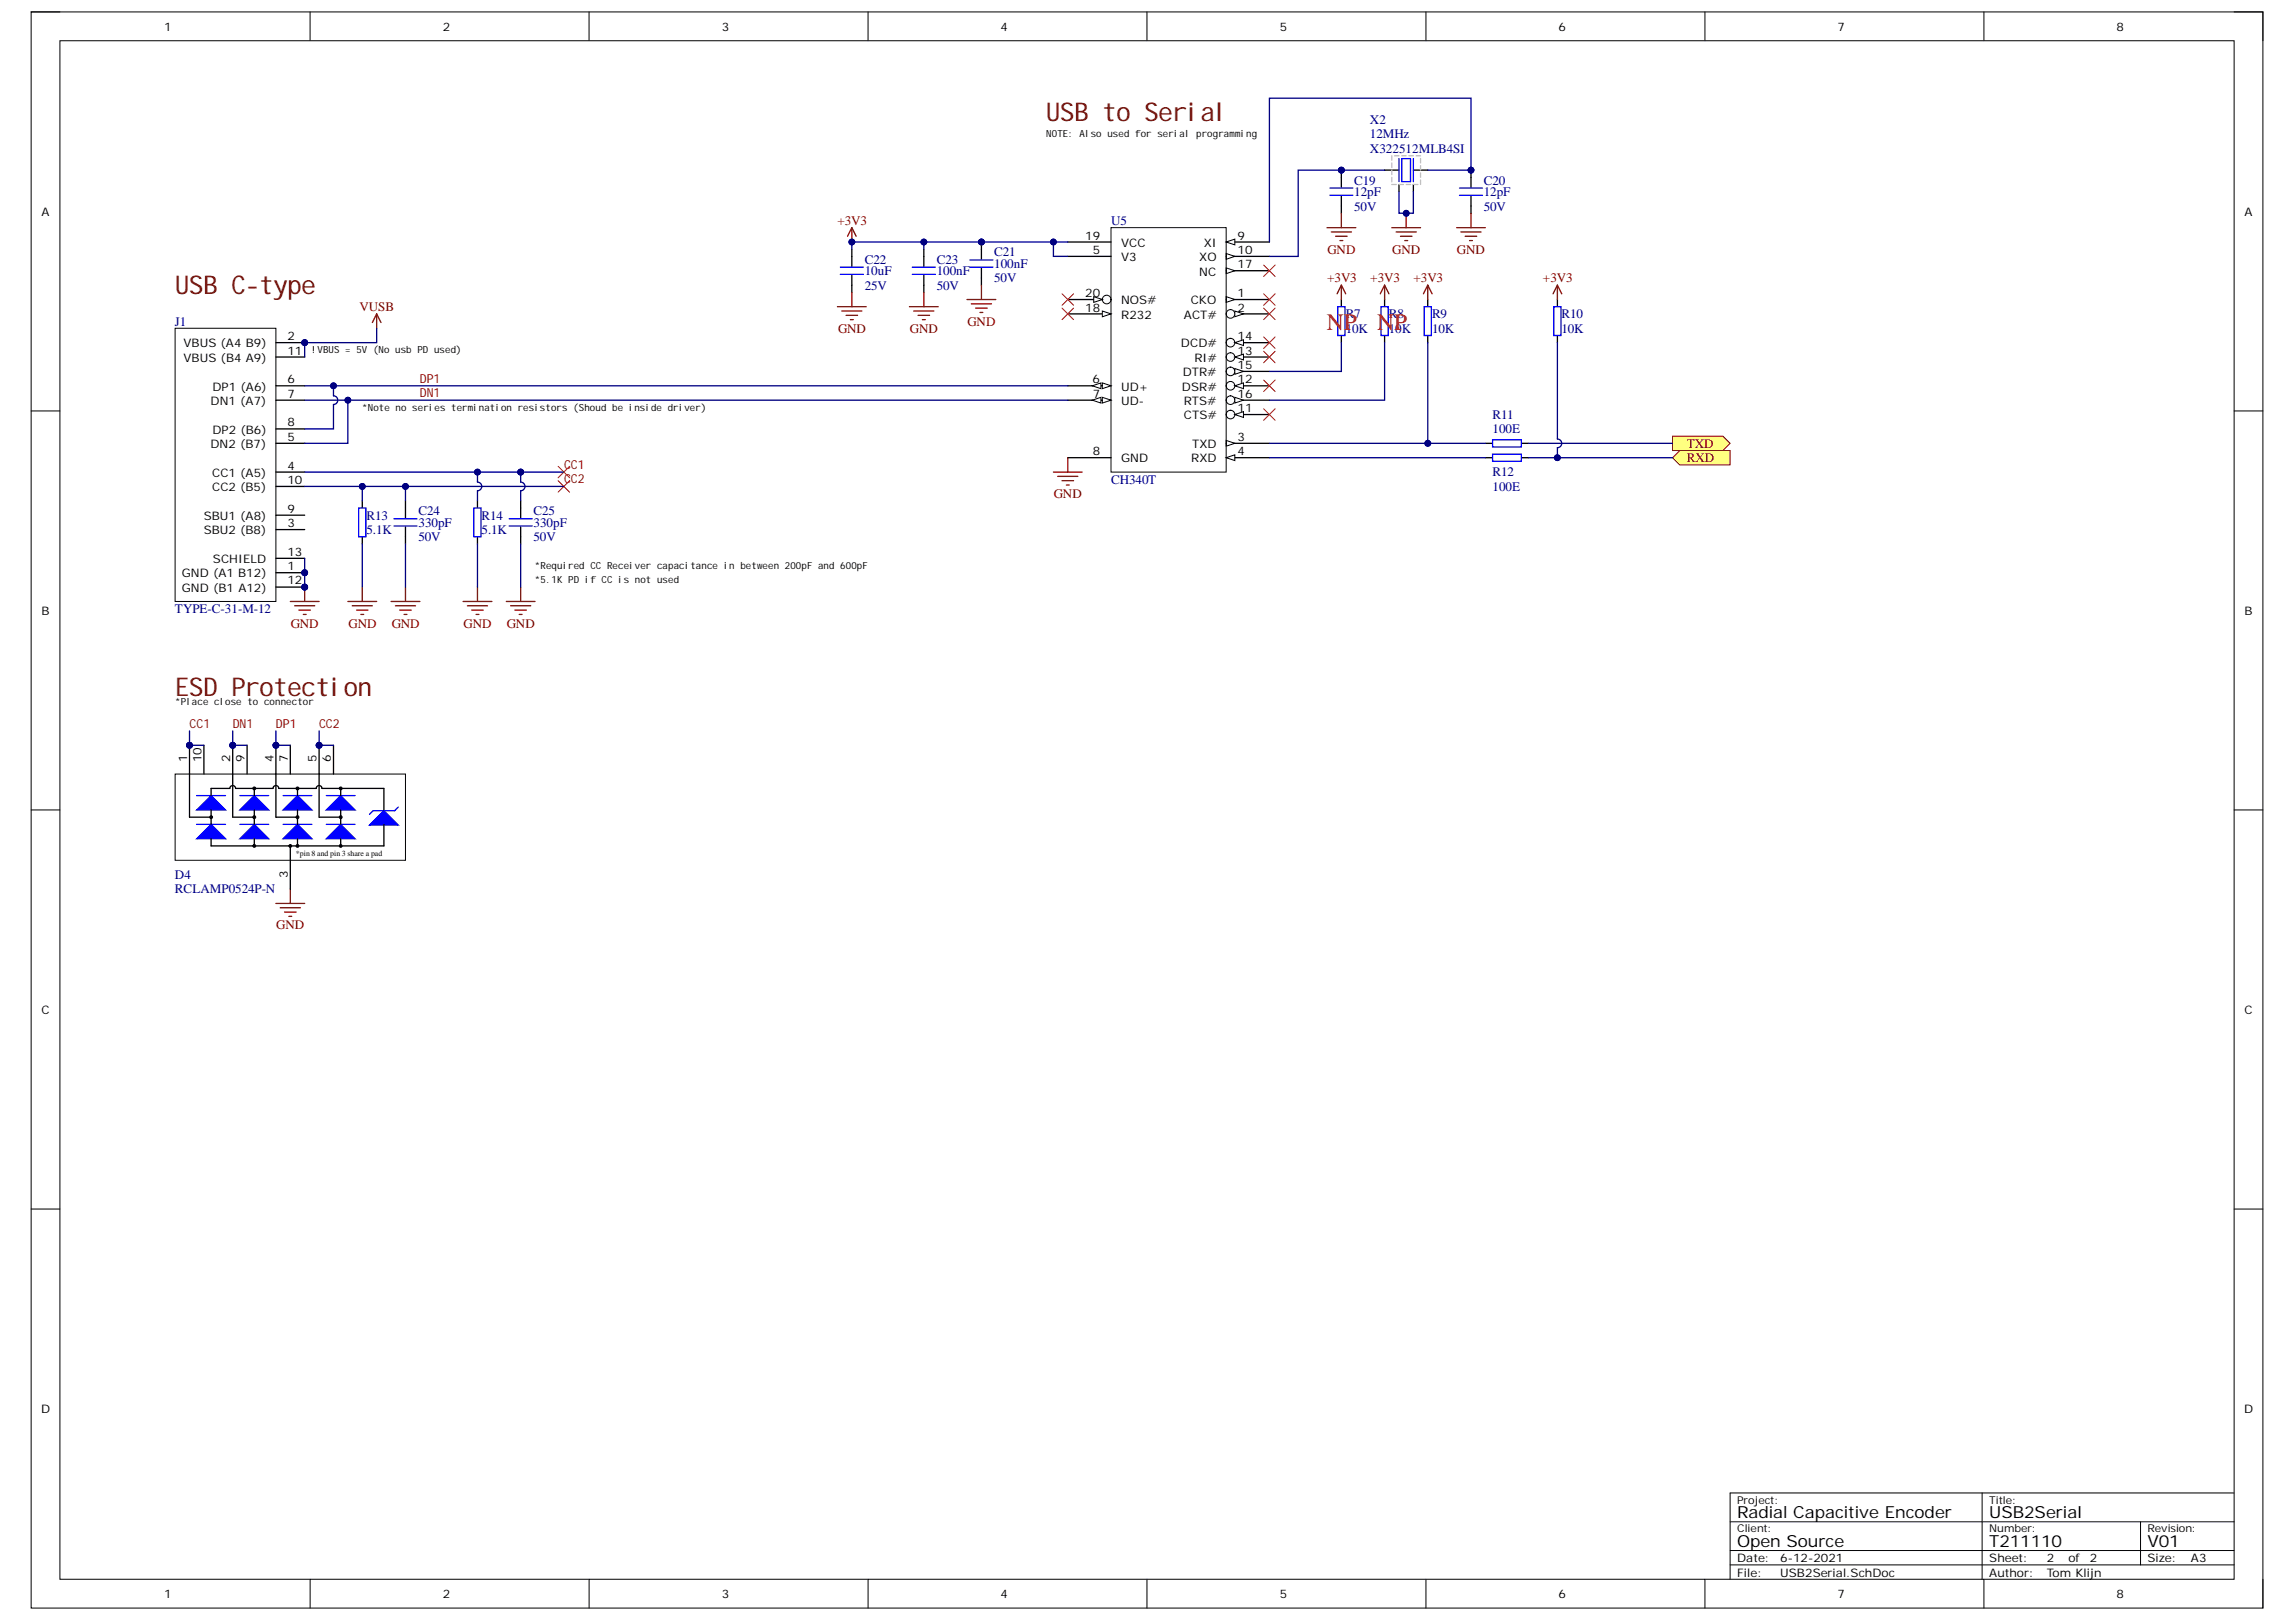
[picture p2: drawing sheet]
<svg xmlns="http://www.w3.org/2000/svg" width="297mm" height="210mm" viewBox="0 0 297 210" stroke-linecap="round" stroke-linejoin="round" font-family="sans-serif">
<defs><g id="words">
<g font-size="3.3" fill="#5b0f00">
<text x="135.4" y="15.7">USB to Serial</text>
<text x="22.7" y="38">USB C-type</text>
<text x="22.7" y="90.1">ESD Protection</text>
</g>
<g font-size="3" fill="#f00">
<text x="171.7" y="42.8">NP</text>
<text x="178.2" y="42.8">NP</text>
</g>
<g font-size="2.2">
<text x="224.7" y="196.5">Radial Capacitive Encoder</text>
<text x="257.4" y="196.5">USB2Serial</text>
<text x="224.7" y="200.2">Open Source</text>
<text x="257.4" y="200.2">T211110</text>
<text x="277.8" y="200.2">V01</text>
</g>
<g font-size="1.7" fill="#000080">
<text x="177.2" y="17.9">12MHz</text>
<text x="177.2" y="16.1">X2</text>
<text x="175.2" y="23.9">C19</text>
<text x="177.2" y="19.8">X322512MLB4SI</text>
<text x="192" y="23.9">C20</text>
<text x="143.7" y="29.1">U5</text>
<text x="175.2" y="27.3">50V</text>
<text x="175.2" y="25.4">12pF</text>
<text x="192" y="27.3">50V</text>
<text x="192" y="25.4">12pF</text>
<text x="111.9" y="34.1">C22</text>
<text x="111.9" y="35.6">10uF</text>
<text x="121.2" y="34.1">C23</text>
<text x="121.2" y="35.6">100nF</text>
<text x="128.6" y="33.2">C21</text>
<text x="128.6" y="34.7">100nF</text>
<text x="111.9" y="37.5">25V</text>
<text x="121.2" y="37.5">50V</text>
<text x="128.6" y="36.6">50V</text>
<text x="174.1" y="41.2">R7</text>
<text x="179.7" y="41.2">R8</text>
<text x="185.3" y="41.2">R9</text>
<text x="202" y="41.2">R10</text>
<text x="22.6" y="42.1">J1</text>
<text x="174.1" y="43.1">10K</text>
<text x="179.7" y="43.1">10K</text>
<text x="185.3" y="43.1">10K</text>
<text x="202" y="43.1">10K</text>
<text x="193.1" y="54.2">R11</text>
<text x="193.1" y="56.1">100E</text>
<text x="143.7" y="62.6">CH340T</text>
<text x="193.1" y="61.7">R12</text>
<text x="193.1" y="63.5">100E</text>
<text x="47.4" y="67.2">R13</text>
<text x="47.4" y="69.1">5.1K</text>
<text x="54.1" y="70">50V</text>
<text x="54.1" y="66.7">C24</text>
<text x="54.1" y="68.2">330pF</text>
<text x="62.3" y="67.2">R14</text>
<text x="62.3" y="69.1">5.1K</text>
<text x="69" y="70">50V</text>
<text x="69" y="66.7">C25</text>
<text x="69" y="68.2">330pF</text>
<text x="22.6" y="79.4">TYPE-C-31-M-12</text>
<text x="22.6" y="113.8">D4</text>
<text x="22.6" y="115.6">RCLAMP0524P-N</text>
</g>
<g font-size="1.7" fill="#800000">
<text x="108.3" y="29.1">+3V3</text>
<text x="171.7" y="32.8">GND</text>
<text x="180.1" y="32.8">GND</text>
<text x="188.5" y="32.8">GND</text>
<text x="46.5" y="40.3">VUSB</text>
<text x="171.7" y="36.6">+3V3</text>
<text x="177.3" y="36.6">+3V3</text>
<text x="182.9" y="36.6">+3V3</text>
<text x="199.6" y="36.6">+3V3</text>
<text x="108.4" y="43.1">GND</text>
<text x="117.7" y="43.1">GND</text>
<text x="125.2" y="42.1">GND</text>
<text x="218.2" y="57.9">TXD</text>
<text x="218.2" y="59.8">RXD</text>
<text x="136.3" y="64.4">GND</text>
<text x="37.6" y="81.2">GND</text>
<text x="45.1" y="81.2">GND</text>
<text x="50.7" y="81.2">GND</text>
<text x="60" y="81.2">GND</text>
<text x="65.6" y="81.2">GND</text>
<text x="35.7" y="120.3">GND</text>
</g>
<g font-size="1.6" fill="#800000">
<text x="54.3" y="49.5">DP1</text>
<text x="54.3" y="51.4">DN1</text>
<text x="73" y="60.7">CC1</text>
<text x="73" y="62.5">CC2</text>
<text x="24.5" y="94.2">CC1</text>
<text x="30.1" y="94.2">DN1</text>
<text x="35.7" y="94.2">DP1</text>
<text x="41.3" y="94.2">CC2</text>
</g>
<g font-size="1.5">
<text x="21.2" y="4">1</text>
<text x="57.3" y="4">2</text>
<text x="93.4" y="4">3</text>
<text x="129.4" y="4">4</text>
<text x="165.6" y="4">5</text>
<text x="201.6" y="4">6</text>
<text x="237.7" y="4">7</text>
<text x="273.8" y="4">8</text>
<text x="5.4" y="28">A</text>
<text x="290.4" y="28">A</text>
<text x="140.4" y="31">19</text>
<text x="141.4" y="32.9">5</text>
<text x="145" y="33.8">V3</text>
<text x="145" y="31.9">VCC</text>
<text x="155.2" y="35.7">NC</text>
<text x="155.2" y="33.8">XO</text>
<text x="155.7" y="31.9">XI</text>
<text x="160.1" y="34.7">17</text>
<text x="160.1" y="32.9">10</text>
<text x="160.1" y="31">9</text>
<text x="140.4" y="38.5">20</text>
<text x="140.4" y="40.3">18</text>
<text x="145" y="39.4">NOS#</text>
<text x="145" y="41.2">R232</text>
<text x="153.2" y="41.2">ACT#</text>
<text x="154.1" y="39.4">CKO</text>
<text x="160.1" y="38.5">1</text>
<text x="160.1" y="40.3">2</text>
<text x="23.7" y="45">VBUS (A4 B9)</text>
<text x="23.7" y="46.8">VBUS (B4 A9)</text>
<text x="37.2" y="44">2</text>
<text x="37.2" y="45.9">11</text>
<text x="152.8" y="45">DCD#</text>
<text x="154.5" y="46.8">RI#</text>
<text x="160.1" y="47.8">15</text>
<text x="160.1" y="45.9">13</text>
<text x="160.1" y="44">14</text>
<text x="27.2" y="52.4">DN1 (A7)</text>
<text x="27.5" y="50.5">DP1 (A6)</text>
<text x="37.2" y="49.6">6</text>
<text x="37.2" y="51.5">7</text>
<text x="141.3" y="49.6">6</text>
<text x="141.4" y="51.5">7</text>
<text x="145" y="50.5">UD+</text>
<text x="145" y="52.4">UD-</text>
<text x="152.9" y="50.5">DSR#</text>
<text x="153" y="48.7">DTR#</text>
<text x="153.2" y="52.4">RTS#</text>
<text x="160.1" y="51.5">16</text>
<text x="160.1" y="49.6">12</text>
<text x="160.1" y="53.3">11</text>
<text x="27.2" y="58">DN2 (B7)</text>
<text x="27.5" y="56.1">DP2 (B6)</text>
<text x="37.2" y="57">5</text>
<text x="37.2" y="55.2">8</text>
<text x="141.4" y="58.9">8</text>
<text x="145" y="59.8">GND</text>
<text x="153.2" y="54.3">CTS#</text>
<text x="154.1" y="59.8">RXD</text>
<text x="154.2" y="58">TXD</text>
<text x="160.1" y="57">3</text>
<text x="160.1" y="58.9">4</text>
<text x="27.5" y="61.7">CC1 (A5)</text>
<text x="27.5" y="63.6">CC2 (B5)</text>
<text x="37.2" y="60.8">4</text>
<text x="37.2" y="62.6">10</text>
<text x="26.4" y="69.1">SBU2 (B8)</text>
<text x="26.4" y="67.3">SBU1 (A8)</text>
<text x="37.2" y="68.2">3</text>
<text x="37.2" y="66.3">9</text>
<text x="37.2" y="71.9">13</text>
<text x="23.5" y="74.7">GND (A1 B12)</text>
<text x="23.5" y="76.6">GND (B1 A12)</text>
<text x="27.5" y="72.9">SCHIELD</text>
<text x="37.2" y="73.8">1</text>
<text x="37.2" y="75.6">12</text>
<text x="5.4" y="79.6">B</text>
<text x="290.4" y="79.6">B</text>
<text x="24.2" y="98.7" transform="rotate(-90 24.2 98.7)">1</text>
<text x="26.1" y="98.7" transform="rotate(-90 26.1 98.7)">10</text>
<text x="29.8" y="98.7" transform="rotate(-90 29.8 98.7)">2</text>
<text x="31.6" y="98.7" transform="rotate(-90 31.6 98.7)">9</text>
<text x="35.4" y="98.7" transform="rotate(-90 35.4 98.7)">4</text>
<text x="37.2" y="98.7" transform="rotate(-90 37.2 98.7)">7</text>
<text x="40.9" y="98.7" transform="rotate(-90 40.9 98.7)">5</text>
<text x="42.8" y="98.7" transform="rotate(-90 42.8 98.7)">6</text>
<text x="37.2" y="113.7" transform="rotate(-90 37.2 113.7)">3</text>
<text x="5.4" y="131.2">C</text>
<text x="290.4" y="131.2">C</text>
<text x="5.3" y="182.9">D</text>
<text x="290.3" y="182.9">D</text>
<text x="224.7" y="202.2">Date:</text>
<text x="230.3" y="202.2">6-12-2021</text>
<text x="257.4" y="202.2">Sheet:</text>
<text x="264.8" y="202.2">2</text>
<text x="267.6" y="202.2">of</text>
<text x="270.4" y="202.2">2</text>
<text x="277.8" y="202.2">Size:</text>
<text x="283.5" y="202.2">A3</text>
<text x="21.2" y="206.8">1</text>
<text x="57.3" y="206.8">2</text>
<text x="93.4" y="206.8">3</text>
<text x="129.4" y="206.8">4</text>
<text x="165.6" y="206.8">5</text>
<text x="201.6" y="206.8">6</text>
<text x="224.7" y="204.1">File:</text>
<text x="230.3" y="204.1">USB2Serial.SchDoc</text>
<text x="237.7" y="206.8">7</text>
<text x="257.4" y="204.1">Author:</text>
<text x="264.8" y="204.1">Tom Klijn</text>
<text x="273.8" y="206.8">8</text>
</g>
<g font-size="1.4">
<text x="224.7" y="194.6">Project:</text>
<text x="257.4" y="194.6">Title:</text>
<text x="224.7" y="198.3">Client:</text>
<text x="257.4" y="198.3">Number:</text>
<text x="277.8" y="198.3">Revision:</text>
</g>
<g font-size="1.3">
<text x="135.4" y="17.8">NOTE: Also used for serial programming</text>
<text x="40.4" y="45.7">!VBUS = 5V (No usb PD used)</text>
<text x="46.9" y="53.2">*Note no series termination resistors (Shoud be inside driver)</text>
<text x="69.2" y="75.5">*5.1K PD if CC is not used</text>
<text x="69.2" y="73.6">*Required CC Receiver capacitance in between 200pF and 600pF</text>
<text x="22.7" y="91.3">*Place close to connector</text>
</g>
<text font-size="1" x="38.3" y="110.8">*pin 8 and pin 3 share a pad</text>
</g></defs>
<path d="M4 1.5h288.8v206.6h-288.8z" fill="none" stroke="#000" stroke-width=".13"/>
<path d="M7.8 5.3h281.2v199.1h-281.2z" fill-rule="evenodd" fill="#fff"/>
<g fill="none" stroke="#000" stroke-width=".13">
<path d="M4 1.5h3.8M7.8 5.3h281.2v199.1h-281.2zM40.1 1.5v3.8M76.2 1.5v3.8M112.3 1.5v3.8M148.4 1.5v3.8M184.5 1.5v3.8M220.6 1.5v3.8M256.7 1.5v3.8M289 1.5h3.8v3.8M4 53.2h3.8M289 53.2h3.8"/>
<path d="M4 104.8h3.8M289 104.8h3.8M4 156.5h3.8M289 156.5h3.8M223.8 196.9h65.2M256.4 193.2v11.2M276.9 196.9v5.6M289 193.2h-65.2v11.2M40.1 204.4v3.7M76.2 204.4v3.7M112.3 204.4v3.7M148.4 204.4v3.7"/>
<path d="M184.5 204.4v3.7M220.6 204.4v3.7M223.8 200.7h65.2M223.8 202.5h65.2M256.7 204.4v3.7M292.8 204.4v3.7"/>
</g>
<path d="M46.9 64.8v.9M46.9 69.5v.9" fill="none" stroke="#000" stroke-width=".17"/>
<path d="M46.4 65.7h.9v3.8h-.9z" fill-rule="evenodd" fill="#fff"/>
<path d="M46.4 65.7h.9v3.8h-.9z" fill="none" stroke="#00f" stroke-width=".17"/>
<path d="M61.8 64.8v.9M61.8 69.5v.9" fill="none" stroke="#000" stroke-width=".17"/>
<path d="M61.3 65.7h.9v3.8h-.9z" fill-rule="evenodd" fill="#fff"/>
<path d="M61.3 65.7h.9v3.8h-.9z" fill="none" stroke="#00f" stroke-width=".17"/>
<g fill="none" stroke="#800000" stroke-width=".17">
<path d="M37.6 77.8h3.7M38.1 78.4h2.6M38.7 79h1.5M39.2 79.5h.4M39.4 76v1.8M45 77.8h3.7M45.6 78.4h2.6M46.1 79h1.5M46.7 79.5h.4M46.9 76v1.8M59.9 77.8h3.7M60.5 78.4h2.6"/>
<path d="M61 79h1.5M61.6 79.5h.4M61.8 76v1.8"/>
</g>
<circle cx="39.4" cy="76" r=".37" fill="#000080"/>
<circle cx="39.4" cy="76" r=".37" fill="none" stroke="#000080" stroke-width=".13"/>
<path d="M48.7 40.6l-.5 1.1M48.7 40.6l.6 1.1M48.7 40.6v1.9M35.7 116.9h3.7M36.3 117.5h2.6M36.8 118h1.5M37.4 118.6h.3M37.6 115.1v1.8" fill="none" stroke="#800000" stroke-width=".17"/>
<circle cx="39.4" cy="74.1" r=".37" fill="#000080"/>
<circle cx="39.4" cy="74.1" r=".37" fill="none" stroke="#000080" stroke-width=".13"/>
<circle cx="39.4" cy="44.3" r=".37" fill="#000080"/>
<circle cx="39.4" cy="44.3" r=".37" fill="none" stroke="#000080" stroke-width=".13"/>
<circle cx="39.4" cy="76" r=".37" fill="#000080"/>
<circle cx="39.4" cy="76" r=".37" fill="none" stroke="#000080" stroke-width=".13"/>
<path d="M35.7 74.1h3.7" fill="none" stroke="#000" stroke-width=".17"/>
<circle cx="39.4" cy="74.1" r=".37" fill="#000080"/>
<circle cx="39.4" cy="74.1" r=".37" fill="none" stroke="#000080" stroke-width=".13"/>
<path d="M35.7 44.3h3.7" fill="none" stroke="#000" stroke-width=".17"/>
<circle cx="39.4" cy="44.3" r=".37" fill="#000080"/>
<circle cx="39.4" cy="44.3" r=".37" fill="none" stroke="#000080" stroke-width=".13"/>
<path d="M35.7 57.4h3.7M35.7 49.9h3.7M35.7 51.8h3.7M35.7 55.5h3.7M35.7 46.2h3.7M35.7 68.5h3.7M35.7 61.1h3.7M35.7 66.7h3.7M35.7 62.9h3.7M35.7 76h3.7" fill="none" stroke="#000" stroke-width=".17"/>
<circle cx="39.4" cy="76" r=".37" fill="#000080"/>
<circle cx="39.4" cy="76" r=".37" fill="none" stroke="#000080" stroke-width=".13"/>
<path d="M22.7 42.5h13v35.3h-13z" fill="none" stroke="#000" stroke-width=".13"/>
<path d="M35.7 72.3h3.7" fill="none" stroke="#000" stroke-width=".17"/>
<circle cx="24.5" cy="96.4" r=".37" fill="#000080"/>
<circle cx="24.5" cy="96.4" r=".37" fill="none" stroke="#000080" stroke-width=".13"/>
<circle cx="30.1" cy="96.4" r=".37" fill="#000080"/>
<circle cx="30.1" cy="96.4" r=".37" fill="none" stroke="#000080" stroke-width=".13"/>
<circle cx="35.7" cy="96.4" r=".37" fill="#000080"/>
<circle cx="35.7" cy="96.4" r=".37" fill="none" stroke="#000080" stroke-width=".13"/>
<circle cx="41.3" cy="96.4" r=".37" fill="#000080"/>
<circle cx="41.3" cy="96.4" r=".37" fill="none" stroke="#000080" stroke-width=".13"/>
<path d="M47.8 106.8l1.9-1.9 1.8 1.9z" fill="#00f"/>
<path d="M47.8 106.8l1.9-1.9 1.8 1.9zM51.5 104.4l-.4 .5h-2.8l-.5 .5" fill="none" stroke="#00f" stroke-width=".17"/>
<path d="M25.4 104.8l1.9-1.8 1.9 1.8z" fill="#00f"/>
<path d="M25.4 104.8l1.9-1.8 1.9 1.8zM25.4 103h3.8" fill="none" stroke="#00f" stroke-width=".17"/>
<path d="M24.5 96.4v3.8" fill="none" stroke="#000" stroke-width=".17"/>
<circle cx="24.5" cy="96.4" r=".37" fill="#000080"/>
<circle cx="24.5" cy="96.4" r=".37" fill="none" stroke="#000080" stroke-width=".13"/>
<path d="M30.1 96.4v3.8" fill="none" stroke="#000" stroke-width=".17"/>
<circle cx="30.1" cy="96.4" r=".37" fill="#000080"/>
<circle cx="30.1" cy="96.4" r=".37" fill="none" stroke="#000080" stroke-width=".13"/>
<path d="M35.7 96.4v3.8" fill="none" stroke="#000" stroke-width=".17"/>
<circle cx="35.7" cy="96.4" r=".37" fill="#000080"/>
<circle cx="35.7" cy="96.4" r=".37" fill="none" stroke="#000080" stroke-width=".13"/>
<path d="M41.3 96.4v3.8" fill="none" stroke="#000" stroke-width=".17"/>
<circle cx="41.3" cy="96.4" r=".37" fill="#000080"/>
<circle cx="41.3" cy="96.4" r=".37" fill="none" stroke="#000080" stroke-width=".13"/>
<path d="M26.4 96.4v3.8M32 96.4v3.8M37.6 96.4v3.8M43.1 96.4v3.8M37.6 111.3v3.8" fill="none" stroke="#000" stroke-width=".17"/>
<path d="M25.4 108.5l1.9-1.8 1.9 1.8z" fill="#00f"/>
<path d="M25.4 108.5l1.9-1.8 1.9 1.8zM25.4 106.7h3.8" fill="none" stroke="#00f" stroke-width=".17"/>
<path d="M24.5 100.2v5.6h2.8M27.3 102v1M27.3 104.8v1.9M27.3 108.5v1" fill="none" stroke="#000" stroke-width=".17"/>
<path d="M31 104.8l1.9-1.8 1.9 1.8z" fill="#00f"/>
<path d="M31 104.8l1.9-1.8 1.9 1.8zM31 103h3.8" fill="none" stroke="#00f" stroke-width=".17"/>
<path d="M31 108.5l1.9-1.8 1.9 1.8z" fill="#00f"/>
<path d="M31 108.5l1.9-1.8 1.9 1.8zM31 106.7h3.8" fill="none" stroke="#00f" stroke-width=".17"/>
<path d="M30.1 105.8h2.8M32.9 102v1M32.9 104.8v1.9M32.9 108.5v1" fill="none" stroke="#000" stroke-width=".17"/>
<path d="M36.6 104.8l1.9-1.8 1.8 1.8z" fill="#00f"/>
<path d="M36.6 104.8l1.9-1.8 1.8 1.8zM36.6 103h3.7" fill="none" stroke="#00f" stroke-width=".17"/>
<path d="M36.6 108.5l1.9-1.8 1.8 1.8z" fill="#00f"/>
<path d="M36.6 108.5l1.9-1.8 1.8 1.8zM36.6 106.7h3.7" fill="none" stroke="#00f" stroke-width=".17"/>
<path d="M35.7 105.8h2.8M38.5 102v1M38.5 104.8v1.9M38.5 108.5v1" fill="none" stroke="#000" stroke-width=".17"/>
<path d="M42.2 104.8l1.9-1.8 1.8 1.8z" fill="#00f"/>
<path d="M42.2 104.8l1.9-1.8 1.8 1.8zM42.2 103h3.7" fill="none" stroke="#00f" stroke-width=".17"/>
<path d="M42.2 108.5l1.9-1.8 1.8 1.8z" fill="#00f"/>
<path d="M181 20.5v3M181.4 20.5h1.1v3h-1.1zM182.9 20.5v3M51 68.1h2.9M51 67.1h2.9M65.9 68.1h3M65.9 67.1h3M42.2 108.5l1.9-1.8 1.8 1.8zM42.2 106.7h3.7" fill="none" stroke="#00f" stroke-width=".17"/>
<g fill="none" stroke="#000" stroke-width=".17">
<path d="M138.1 38.8h5.6M179.1 22h1.9M181 23.9v.9M182.9 22h1.8M182.9 23.9v.9M52.5 64.8v2.2M52.5 68.2v2.2M67.4 64.8v2.2M67.4 68.2v2.2M27.3 102h2.4a.37 .37 0 0 1 .4-.3 .37 .37 0 0 1 .4 .3h4.8a.37 .37 0 0 1 .4-.3 .37 .37 0 0 1 .4 .3h4.8a.37 .37 0 0 1 .4-.3 .37 .37 0 0 1 .4 .3h8v2.8M30.1 100.2v5.6M35.7 100.2v5.6"/>
<path d="M37.6 109.5v1.8M41.3 100.2v5.6h2.8M44.1 102v1M44.1 104.8v1.9M44.1 108.5v1M49.7 106.7v2.8h-22.4"/>
</g>
<g fill="none" stroke="#000" stroke-width=".13">
<path d="M22.7 100.2h29.8v11.1h-29.8z"/>
<circle cx="27.3" cy="105.7" r=".19"/>
<circle cx="32.9" cy="102" r=".19"/>
<circle cx="32.9" cy="109.5" r=".19"/>
<circle cx="32.9" cy="105.7" r=".19"/>
<circle cx="37.6" cy="109.5" r=".19"/>
<circle cx="38.5" cy="102" r=".19"/>
<circle cx="38.5" cy="109.5" r=".19"/>
<circle cx="38.5" cy="105.7" r=".19"/>
<circle cx="44.1" cy="102" r=".18"/>
<circle cx="44.1" cy="109.5" r=".19"/>
<circle cx="44.1" cy="105.7" r=".19"/>
</g>
<g fill="#000">
<circle cx="27.3" cy="105.7" r=".19"/>
<circle cx="32.9" cy="102" r=".19"/>
<circle cx="32.9" cy="109.5" r=".19"/>
<circle cx="32.9" cy="105.7" r=".19"/>
<circle cx="37.6" cy="109.5" r=".19"/>
<circle cx="38.5" cy="102" r=".19"/>
<circle cx="38.5" cy="109.5" r=".19"/>
<circle cx="38.5" cy="105.7" r=".19"/>
<circle cx="44.1" cy="102" r=".18"/>
<circle cx="44.1" cy="109.5" r=".19"/>
<circle cx="44.1" cy="105.7" r=".19"/>
</g>
<path d="M50.6 77.8h3.7M51.2 78.4h2.6M51.7 79h1.5M52.3 79.5h.3M52.5 76v1.8M65.5 77.8h3.7M66.1 78.4h2.6M66.6 79h1.5M67.2 79.5h.3M67.4 76v1.8" fill="none" stroke="#800000" stroke-width=".17"/>
<g fill="none" stroke="#c0c0c0" stroke-width=".17">
<path d="M180.1 20.2v.5M180.1 21.1v.6M180.1 22v.6M180.1 22.9v.6M180.1 23.9h.5M180.4 20.2h.6M181 23.9h.6M181.3 20.2h.6M181.9 23.9h.6M182.3 20.2h.6M182.9 23.9h.5M183.2 20.2h.6"/>
<path d="M183.8 20.5v.6M183.8 21.4v.6M183.8 22.4v.5M183.8 23.3v.6"/>
</g>
<circle cx="143.2" cy="38.8" r=".56" fill="#f8fcff"/>
<circle cx="143.2" cy="38.8" r=".56" fill="none" stroke="#000" stroke-width=".13"/>
<path d="M141.5 38.4l1.1 .4-1.1 .3z" fill="#f8fcff"/>
<path d="M141.5 38.4l1.1 .4-1.1 .3z" fill="none" stroke="#000" stroke-width=".13"/>
<path d="M158.6 38.8h5.6" fill="none" stroke="#000" stroke-width=".17"/>
<path d="M158.6 38.4l1.2 .4-1.2 .3z" fill="#f8fcff"/>
<path d="M158.6 38.4l1.2 .4-1.2 .3z" fill="none" stroke="#000" stroke-width=".13"/>
<path d="M158.6 40.6h5.6" fill="none" stroke="#000" stroke-width=".17"/>
<circle cx="159.2" cy="40.6" r=".56" fill="#f8fcff"/>
<circle cx="159.2" cy="40.6" r=".56" fill="none" stroke="#000" stroke-width=".13"/>
<path d="M159.8 40.3l1.1 .3-1.1 .4z" fill="#f8fcff"/>
<path d="M159.8 40.3l1.1 .3-1.1 .4z" fill="none" stroke="#000" stroke-width=".13"/>
<path d="M138.1 33.2h5.6M138.1 49.9h5.6" fill="none" stroke="#000" stroke-width=".17"/>
<path d="M142.6 49.6l1.1 .3-1.1 .4z" fill="#f8fcff"/>
<path d="M142.6 49.6l1.1 .3-1.1 .4z" fill="none" stroke="#000" stroke-width=".13"/>
<path d="M141.3 49.9l1.1-.3v.7z" fill="#f8fcff"/>
<path d="M141.3 49.9l1.1-.3v.7z" fill="none" stroke="#000" stroke-width=".13"/>
<path d="M138.1 51.8h5.6" fill="none" stroke="#000" stroke-width=".17"/>
<path d="M142.6 51.4l1.1 .4-1.1 .4z" fill="#f8fcff"/>
<path d="M142.6 51.4l1.1 .4-1.1 .4z" fill="none" stroke="#000" stroke-width=".13"/>
<path d="M141.3 51.8l1.1-.4v.8z" fill="#f8fcff"/>
<path d="M141.3 51.8l1.1-.4v.8z" fill="none" stroke="#000" stroke-width=".13"/>
<path d="M138.1 59.2h5.6M158.6 57.4h5.6" fill="none" stroke="#000" stroke-width=".17"/>
<path d="M158.6 57l1.2 .4-1.2 .3z" fill="#f8fcff"/>
<path d="M158.6 57l1.2 .4-1.2 .3z" fill="none" stroke="#000" stroke-width=".13"/>
<path d="M158.6 35h5.6" fill="none" stroke="#000" stroke-width=".17"/>
<path d="M158.6 34.7l1.2 .3-1.2 .4z" fill="#f8fcff"/>
<path d="M158.6 34.7l1.2 .3-1.2 .4z" fill="none" stroke="#000" stroke-width=".13"/>
<path d="M158.6 59.2h5.6" fill="none" stroke="#000" stroke-width=".17"/>
<path d="M158.6 59.2l1.2-.3v.7z" fill="#f8fcff"/>
<path d="M158.6 59.2l1.2-.3v.7z" fill="none" stroke="#000" stroke-width=".13"/>
<path d="M158.6 51.8h5.6" fill="none" stroke="#000" stroke-width=".17"/>
<circle cx="159.2" cy="51.8" r=".56" fill="#f8fcff"/>
<circle cx="159.2" cy="51.8" r=".56" fill="none" stroke="#000" stroke-width=".13"/>
<path d="M159.8 51.4l1.1 .4-1.1 .4z" fill="#f8fcff"/>
<path d="M159.8 51.4l1.1 .4-1.1 .4z" fill="none" stroke="#000" stroke-width=".13"/>
<path d="M158.6 48.1h5.6" fill="none" stroke="#000" stroke-width=".17"/>
<circle cx="159.2" cy="48.1" r=".56" fill="#f8fcff"/>
<circle cx="159.2" cy="48.1" r=".56" fill="none" stroke="#000" stroke-width=".13"/>
<path d="M159.8 47.7l1.1 .4-1.1 .3z" fill="#f8fcff"/>
<path d="M159.8 47.7l1.1 .4-1.1 .3z" fill="none" stroke="#000" stroke-width=".13"/>
<path d="M158.6 46.2h5.6" fill="none" stroke="#000" stroke-width=".17"/>
<circle cx="159.2" cy="46.2" r=".56" fill="#f8fcff"/>
<circle cx="159.2" cy="46.2" r=".56" fill="none" stroke="#000" stroke-width=".13"/>
<path d="M159.8 46.2l1.1-.4v.8z" fill="#f8fcff"/>
<path d="M159.8 46.2l1.1-.4v.8z" fill="none" stroke="#000" stroke-width=".13"/>
<path d="M158.6 49.9h5.6" fill="none" stroke="#000" stroke-width=".17"/>
<circle cx="159.2" cy="49.9" r=".56" fill="#f8fcff"/>
<circle cx="159.2" cy="49.9" r=".56" fill="none" stroke="#000" stroke-width=".13"/>
<path d="M159.8 49.9l1.1-.3v.7z" fill="#f8fcff"/>
<path d="M159.8 49.9l1.1-.3v.7z" fill="none" stroke="#000" stroke-width=".13"/>
<path d="M158.6 53.6h5.6" fill="none" stroke="#000" stroke-width=".17"/>
<circle cx="159.2" cy="53.6" r=".56" fill="#f8fcff"/>
<circle cx="159.2" cy="53.6" r=".56" fill="none" stroke="#000" stroke-width=".13"/>
<path d="M159.8 53.6l1.1-.3v.7z" fill="#f8fcff"/>
<path d="M159.8 53.6l1.1-.3v.7z" fill="none" stroke="#000" stroke-width=".13"/>
<path d="M158.6 33.2h5.6" fill="none" stroke="#000" stroke-width=".17"/>
<path d="M158.6 32.8l1.2 .4-1.2 .4z" fill="#f8fcff"/>
<path d="M158.6 32.8l1.2 .4-1.2 .4z" fill="none" stroke="#000" stroke-width=".13"/>
<path d="M158.6 31.3h5.6" fill="none" stroke="#000" stroke-width=".17"/>
<path d="M158.6 31.3l1.2-.4v.8z" fill="#f8fcff"/>
<path d="M158.6 31.3l1.2-.4v.8z" fill="none" stroke="#000" stroke-width=".13"/>
<path d="M138.1 31.3h5.6M138.1 40.6h5.6" fill="none" stroke="#000" stroke-width=".17"/>
<path d="M142.6 40.3l1.1 .3-1.1 .4z" fill="#f8fcff"/>
<path d="M142.6 40.3l1.1 .3-1.1 .4z" fill="none" stroke="#000" stroke-width=".13"/>
<path d="M158.6 44.3h5.6" fill="none" stroke="#000" stroke-width=".17"/>
<circle cx="159.2" cy="44.3" r=".56" fill="#f8fcff"/>
<circle cx="159.2" cy="44.3" r=".56" fill="none" stroke="#000" stroke-width=".13"/>
<path d="M159.8 44.3l1.1-.3v.7z" fill="#f8fcff"/>
<path d="M143.7 29.5h14.9v31.6h-14.9zM159.8 44.3l1.1-.3v.7z" fill="none" stroke="#000" stroke-width=".13"/>
<circle cx="173.5" cy="22" r=".37" fill="#000080"/>
<circle cx="173.5" cy="22" r=".37" fill="none" stroke="#000080" stroke-width=".13"/>
<path d="M173.5 22v2.2M173.5 25.4v1.3" fill="none" stroke="#000" stroke-width=".17"/>
<circle cx="173.5" cy="22" r=".37" fill="#000080"/>
<circle cx="173.5" cy="22" r=".37" fill="none" stroke="#000080" stroke-width=".13"/>
<path d="M173.5 26.7v.9" fill="none" stroke="#000" stroke-width=".17"/>
<path d="M172.1 25.3h2.9M172.1 24.3h2.9" fill="none" stroke="#00f" stroke-width=".17"/>
<circle cx="190.3" cy="22" r=".37" fill="#000080"/>
<circle cx="190.3" cy="22" r=".37" fill="none" stroke="#000080" stroke-width=".13"/>
<path d="M190.3 22v2.2M190.3 25.4v1.3" fill="none" stroke="#000" stroke-width=".17"/>
<circle cx="190.3" cy="22" r=".37" fill="#000080"/>
<circle cx="190.3" cy="22" r=".37" fill="none" stroke="#000080" stroke-width=".13"/>
<path d="M190.3 26.7v.9" fill="none" stroke="#000" stroke-width=".17"/>
<path d="M188.8 25.3h3M188.8 24.3h3" fill="none" stroke="#00f" stroke-width=".17"/>
<path d="M180.1 29.5h3.7M180.6 30h2.6M181.2 30.6h1.5M181.7 31.1h.4M181.9 27.6v1.9" fill="none" stroke="#800000" stroke-width=".17"/>
<circle cx="181.9" cy="27.6" r=".37" fill="#000080"/>
<circle cx="181.9" cy="27.6" r=".37" fill="none" stroke="#000080" stroke-width=".13"/>
<g fill="none" stroke="#800000" stroke-width=".17">
<path d="M110.2 29.5l-.6 1.1M110.2 29.5l.6 1.1M110.2 29.5v1.8M171.7 29.5h3.7M172.2 30h2.6M172.8 30.6h1.5M173.4 31.1h.3M173.5 27.6v1.9M188.4 29.5h3.8M189 30h2.6M189.6 30.6h1.4M190.1 31.1h.4"/>
<path d="M190.3 27.6v1.9"/>
</g>
<g fill="none" stroke="#f00" stroke-width=".13">
<path d="M137.4 38l1.5 1.5M137.4 39.9l1.5 1.5M138.9 38l-1.5 1.5M138.9 39.9l-1.5 1.5M163.5 38l1.5 1.5M163.5 34.3l1.5 1.5M163.5 39.9l1.5 1.5M165 38l-1.5 1.5M165 34.3l-1.5 1.5M165 39.9l-1.5 1.5M163.5 43.6l1.5 1.5M163.5 45.5l1.5 1.4"/>
<path d="M163.5 49.2l1.5 1.5M163.5 52.9l1.5 1.5M165 43.6l-1.5 1.5M165 45.5l-1.5 1.4M165 49.2l-1.5 1.5M165 52.9l-1.5 1.5"/>
</g>
<circle cx="110.2" cy="31.3" r=".37" fill="#000080"/>
<circle cx="110.2" cy="31.3" r=".37" fill="none" stroke="#000080" stroke-width=".13"/>
<path d="M110.2 32.2v2.3M110.2 35.6v2.2M119.5 32.2v2.3M119.5 35.6v2.2" fill="none" stroke="#000" stroke-width=".17"/>
<path d="M108.7 35.5h3M108.7 34.6h3M118 35.5h3M118 34.6h3" fill="none" stroke="#00f" stroke-width=".17"/>
<path d="M108.3 39.7h3.8M110.2 37.8v1.9M117.7 39.7h3.7M119.5 37.8v1.9M108.9 40.3h2.6M109.5 40.8h1.4M110 41.4h.4M118.2 40.3h2.6M118.8 40.8h1.5M119.3 41.4h.4" fill="none" stroke="#800000" stroke-width=".17"/>
<circle cx="127" cy="31.3" r=".37" fill="#000080"/>
<circle cx="127" cy="31.3" r=".37" fill="none" stroke="#000080" stroke-width=".13"/>
<path d="M127 31.3v2.3M127 34.7v1.3" fill="none" stroke="#000" stroke-width=".17"/>
<circle cx="127" cy="31.3" r=".37" fill="#000080"/>
<circle cx="127" cy="31.3" r=".37" fill="none" stroke="#000080" stroke-width=".13"/>
<path d="M127 36v.9" fill="none" stroke="#000" stroke-width=".17"/>
<path d="M125.5 34.6h3M125.5 33.6h3" fill="none" stroke="#00f" stroke-width=".17"/>
<path d="M125.1 38.8h3.7M125.7 39.3h2.6M126.2 39.9h1.5M127 36.9v1.9M126.8 40.4h.4M138.1 59.2v1.9M136.3 61.1h3.7M136.8 61.6h2.6M137.4 62.2h1.5M138 62.8h.3" fill="none" stroke="#800000" stroke-width=".17"/>
<path d="M216.4 56.4h6.5l.9 1-.9 .9h-6.5z" fill-rule="evenodd" fill="#ffff80"/>
<path d="M216.4 56.4h6.5l.9 1-.9 .9h-6.5z" fill="none" stroke="#800000" stroke-width=".13"/>
<path d="M216.4 59.2l.9-.9h6.5v1.9h-6.5z" fill-rule="evenodd" fill="#ffff80"/>
<path d="M216.4 59.2l.9-.9h6.5v1.9h-6.5z" fill="none" stroke="#800000" stroke-width=".13"/>
<path d="M173.5 38.8v.9M173.5 43.4v.9" fill="none" stroke="#000" stroke-width=".17"/>
<path d="M173.1 39.7h.9v3.7h-.9z" fill-rule="evenodd" fill="#fff"/>
<path d="M173.1 39.7h.9v3.7h-.9z" fill="none" stroke="#00f" stroke-width=".17"/>
<path d="M173.5 36.9l-.5 1.1M173.5 36.9l.6 1.1M173.5 36.9v1.9" fill="none" stroke="#800000" stroke-width=".17"/>
<path d="M184.7 38.8v.9M184.7 43.4v.9" fill="none" stroke="#000" stroke-width=".17"/>
<path d="M184.2 39.7h1v3.7h-1z" fill-rule="evenodd" fill="#fff"/>
<path d="M184.2 39.7h1v3.7h-1z" fill="none" stroke="#00f" stroke-width=".17"/>
<path d="M184.7 36.9l-.5 1.1M184.7 36.9l.6 1.1M184.7 36.9v1.9" fill="none" stroke="#800000" stroke-width=".17"/>
<path d="M201.5 38.8v.9M201.5 43.4v.9" fill="none" stroke="#000" stroke-width=".17"/>
<path d="M201 39.7h.9v3.7h-.9z" fill-rule="evenodd" fill="#fff"/>
<path d="M201 39.7h.9v3.7h-.9z" fill="none" stroke="#00f" stroke-width=".17"/>
<path d="M201.5 36.9l-.6 1.1M201.5 36.9l.5 1.1M201.5 36.9v1.9" fill="none" stroke="#800000" stroke-width=".17"/>
<path d="M179.1 38.8v.9M179.1 43.4v.9" fill="none" stroke="#000" stroke-width=".17"/>
<path d="M178.7 39.7h.9v3.7h-.9z" fill-rule="evenodd" fill="#fff"/>
<path d="M178.7 39.7h.9v3.7h-.9z" fill="none" stroke="#00f" stroke-width=".17"/>
<path d="M179.1 36.9l-.5 1.1M179.1 36.9l.6 1.1M179.1 36.9v1.9" fill="none" stroke="#800000" stroke-width=".17"/>
<path d="M192.2 57.4h.9M196.8 57.4h1" fill="none" stroke="#000" stroke-width=".17"/>
<path d="M193.1 56.9h3.7v.9h-3.7z" fill-rule="evenodd" fill="#fff"/>
<path d="M193.1 56.9h3.7v.9h-3.7z" fill="none" stroke="#00f" stroke-width=".17"/>
<path d="M192.2 59.2h.9M196.8 59.2h1" fill="none" stroke="#000" stroke-width=".17"/>
<path d="M193.1 58.8h3.7v.9h-3.7z" fill-rule="evenodd" fill="#fff"/>
<path d="M193.1 58.8h3.7v.9h-3.7z" fill="none" stroke="#00f" stroke-width=".17"/>
<path d="M72.2 60.3l1.5 1.5M72.2 62.2l1.5 1.5M73.7 60.3l-1.5 1.5M73.7 62.2l-1.5 1.5" fill="none" stroke="#f00" stroke-width=".13"/>
<path d="M39.4 62.9h7.5v1.9" fill="none" stroke="#000080" stroke-width=".17"/>
<circle cx="46.9" cy="62.9" r=".37" fill="#000080"/>
<circle cx="46.9" cy="62.9" r=".37" fill="none" stroke="#000080" stroke-width=".13"/>
<path d="M39.4 51.8h5.6v5.6h-5.6" fill="none" stroke="#000080" stroke-width=".17"/>
<circle cx="45" cy="51.8" r=".37" fill="#000080"/>
<circle cx="45" cy="51.8" r=".37" fill="none" stroke="#000080" stroke-width=".13"/>
<path d="M43.1 49.9v1.3a.56 .56 0 0 1 .6 .6 .56 .56 0 0 1-.6 .5v3.2h-3.7" fill="none" stroke="#000080" stroke-width=".17"/>
<circle cx="43.1" cy="49.9" r=".37" fill="#000080"/>
<circle cx="43.1" cy="49.9" r=".37" fill="none" stroke="#000080" stroke-width=".13"/>
<path d="M48.7 42.5v1.8h-9.3v1.9" fill="none" stroke="#000080" stroke-width=".17"/>
<circle cx="39.4" cy="44.3" r=".37" fill="#000080"/>
<circle cx="39.4" cy="44.3" r=".37" fill="none" stroke="#000080" stroke-width=".13"/>
<path d="M46.9 62.9h26" fill="none" stroke="#000080" stroke-width=".17"/>
<circle cx="46.9" cy="62.9" r=".37" fill="#000080"/>
<circle cx="46.9" cy="62.9" r=".37" fill="none" stroke="#000080" stroke-width=".13"/>
<circle cx="52.5" cy="62.9" r=".37" fill="#000080"/>
<circle cx="52.5" cy="62.9" r=".37" fill="none" stroke="#000080" stroke-width=".13"/>
<path d="M39.4 72.3v3.7" fill="none" stroke="#000080" stroke-width=".17"/>
<circle cx="39.4" cy="74.1" r=".37" fill="#000080"/>
<circle cx="39.4" cy="74.1" r=".37" fill="none" stroke="#000080" stroke-width=".13"/>
<circle cx="39.4" cy="76" r=".37" fill="#000080"/>
<circle cx="39.4" cy="76" r=".37" fill="none" stroke="#000080" stroke-width=".13"/>
<path d="M46.9 70.4v5.6M52.5 62.9v1.9M52.5 70.4v5.6M61.8 70.4v5.6" fill="none" stroke="#000080" stroke-width=".17"/>
<circle cx="52.5" cy="62.9" r=".37" fill="#000080"/>
<circle cx="52.5" cy="62.9" r=".37" fill="none" stroke="#000080" stroke-width=".13"/>
<path d="M67.4 61.1v1.3a.56 .56 0 0 1 .5 .6 .56 .56 0 0 1-.5 .5v1.3" fill="none" stroke="#000080" stroke-width=".17"/>
<circle cx="67.4" cy="61.1" r=".37" fill="#000080"/>
<circle cx="67.4" cy="61.1" r=".37" fill="none" stroke="#000080" stroke-width=".13"/>
<path d="M67.4 70.4v5.6M67.4 61.1h5.5" fill="none" stroke="#000080" stroke-width=".17"/>
<circle cx="67.4" cy="61.1" r=".37" fill="#000080"/>
<circle cx="67.4" cy="61.1" r=".37" fill="none" stroke="#000080" stroke-width=".13"/>
<path d="M61.8 61.1h5.6" fill="none" stroke="#000080" stroke-width=".17"/>
<circle cx="61.8" cy="61.1" r=".37" fill="#000080"/>
<circle cx="61.8" cy="61.1" r=".37" fill="none" stroke="#000080" stroke-width=".13"/>
<circle cx="67.4" cy="61.1" r=".37" fill="#000080"/>
<circle cx="67.4" cy="61.1" r=".37" fill="none" stroke="#000080" stroke-width=".13"/>
<path d="M39.4 61.1h22.4v1.3a.56 .56 0 0 1 .5 .6 .56 .56 0 0 1-.5 .5v1.3" fill="none" stroke="#000080" stroke-width=".17"/>
<circle cx="61.8" cy="61.1" r=".37" fill="#000080"/>
<circle cx="61.8" cy="61.1" r=".37" fill="none" stroke="#000080" stroke-width=".13"/>
<path d="M24.5 94.6v1.8h1.9" fill="none" stroke="#000080" stroke-width=".17"/>
<circle cx="24.5" cy="96.4" r=".37" fill="#000080"/>
<circle cx="24.5" cy="96.4" r=".37" fill="none" stroke="#000080" stroke-width=".13"/>
<path d="M30.1 94.6v1.8h1.9" fill="none" stroke="#000080" stroke-width=".17"/>
<circle cx="30.1" cy="96.4" r=".37" fill="#000080"/>
<circle cx="30.1" cy="96.4" r=".37" fill="none" stroke="#000080" stroke-width=".13"/>
<path d="M35.7 94.6v1.8h1.9" fill="none" stroke="#000080" stroke-width=".17"/>
<circle cx="35.7" cy="96.4" r=".37" fill="#000080"/>
<circle cx="35.7" cy="96.4" r=".37" fill="none" stroke="#000080" stroke-width=".13"/>
<path d="M41.3 94.6v1.8h1.8" fill="none" stroke="#000080" stroke-width=".17"/>
<circle cx="41.3" cy="96.4" r=".37" fill="#000080"/>
<circle cx="41.3" cy="96.4" r=".37" fill="none" stroke="#000080" stroke-width=".13"/>
<path d="M181 24.8v2.8h1.9v-2.8" fill="none" stroke="#000080" stroke-width=".17"/>
<circle cx="181.9" cy="27.6" r=".37" fill="#000080"/>
<circle cx="181.9" cy="27.6" r=".37" fill="none" stroke="#000080" stroke-width=".13"/>
<path d="M119.5 31.3v.9" fill="none" stroke="#000080" stroke-width=".17"/>
<circle cx="119.5" cy="31.3" r=".37" fill="#000080"/>
<circle cx="119.5" cy="31.3" r=".37" fill="none" stroke="#000080" stroke-width=".13"/>
<path d="M138.1 31.3h-27.9v.9" fill="none" stroke="#000080" stroke-width=".17"/>
<circle cx="110.2" cy="31.3" r=".37" fill="#000080"/>
<circle cx="110.2" cy="31.3" r=".37" fill="none" stroke="#000080" stroke-width=".13"/>
<circle cx="119.5" cy="31.3" r=".37" fill="#000080"/>
<circle cx="119.5" cy="31.3" r=".37" fill="none" stroke="#000080" stroke-width=".13"/>
<circle cx="127" cy="31.3" r=".37" fill="#000080"/>
<circle cx="127" cy="31.3" r=".37" fill="none" stroke="#000080" stroke-width=".13"/>
<circle cx="136.3" cy="31.3" r=".37" fill="#000080"/>
<circle cx="136.3" cy="31.3" r=".37" fill="none" stroke="#000080" stroke-width=".13"/>
<path d="M136.3 31.3v1.9h1.8" fill="none" stroke="#000080" stroke-width=".17"/>
<circle cx="136.3" cy="31.3" r=".37" fill="#000080"/>
<circle cx="136.3" cy="31.3" r=".37" fill="none" stroke="#000080" stroke-width=".13"/>
<path d="M184.7 22h5.6v-9.3h-26.1v18.6M197.8 57.4h18.6" fill="none" stroke="#000080" stroke-width=".17"/>
<circle cx="190.3" cy="22" r=".37" fill="#000080"/>
<circle cx="190.3" cy="22" r=".37" fill="none" stroke="#000080" stroke-width=".13"/>
<path d="M164.2 57.4h28M179.1 44.3v7.5h-14.9" fill="none" stroke="#000080" stroke-width=".17"/>
<circle cx="184.7" cy="57.4" r=".37" fill="#000080"/>
<circle cx="184.7" cy="57.4" r=".37" fill="none" stroke="#000080" stroke-width=".13"/>
<path d="M184.7 44.3v13.1" fill="none" stroke="#000080" stroke-width=".17"/>
<circle cx="184.7" cy="57.4" r=".37" fill="#000080"/>
<circle cx="184.7" cy="57.4" r=".37" fill="none" stroke="#000080" stroke-width=".13"/>
<path d="M164.2 59.2h28M197.8 59.2h18.6" fill="none" stroke="#000080" stroke-width=".17"/>
<circle cx="201.5" cy="59.2" r=".37" fill="#000080"/>
<circle cx="201.5" cy="59.2" r=".37" fill="none" stroke="#000080" stroke-width=".13"/>
<path d="M201.5 44.3v12.5a.56 .56 0 0 1 .5 .6 .56 .56 0 0 1-.5 .5v1.3" fill="none" stroke="#000080" stroke-width=".17"/>
<circle cx="201.5" cy="59.2" r=".37" fill="#000080"/>
<circle cx="201.5" cy="59.2" r=".37" fill="none" stroke="#000080" stroke-width=".13"/>
<path d="M179.1 22h-11.1v11.2h-3.8" fill="none" stroke="#000080" stroke-width=".17"/>
<circle cx="173.5" cy="22" r=".37" fill="#000080"/>
<circle cx="173.5" cy="22" r=".37" fill="none" stroke="#000080" stroke-width=".13"/>
<path d="M39.4 49.9h98.7" fill="none" stroke="#000080" stroke-width=".17"/>
<circle cx="43.1" cy="49.9" r=".37" fill="#000080"/>
<circle cx="43.1" cy="49.9" r=".37" fill="none" stroke="#000080" stroke-width=".13"/>
<path d="M45 51.8h93.1" fill="none" stroke="#000080" stroke-width=".17"/>
<circle cx="45" cy="51.8" r=".37" fill="#000080"/>
<circle cx="45" cy="51.8" r=".37" fill="none" stroke="#000080" stroke-width=".13"/>
<path d="M173.5 44.3v3.8h-9.3" fill="none" stroke="#000080" stroke-width=".17"/>
<use href="#words"/>
</svg>
